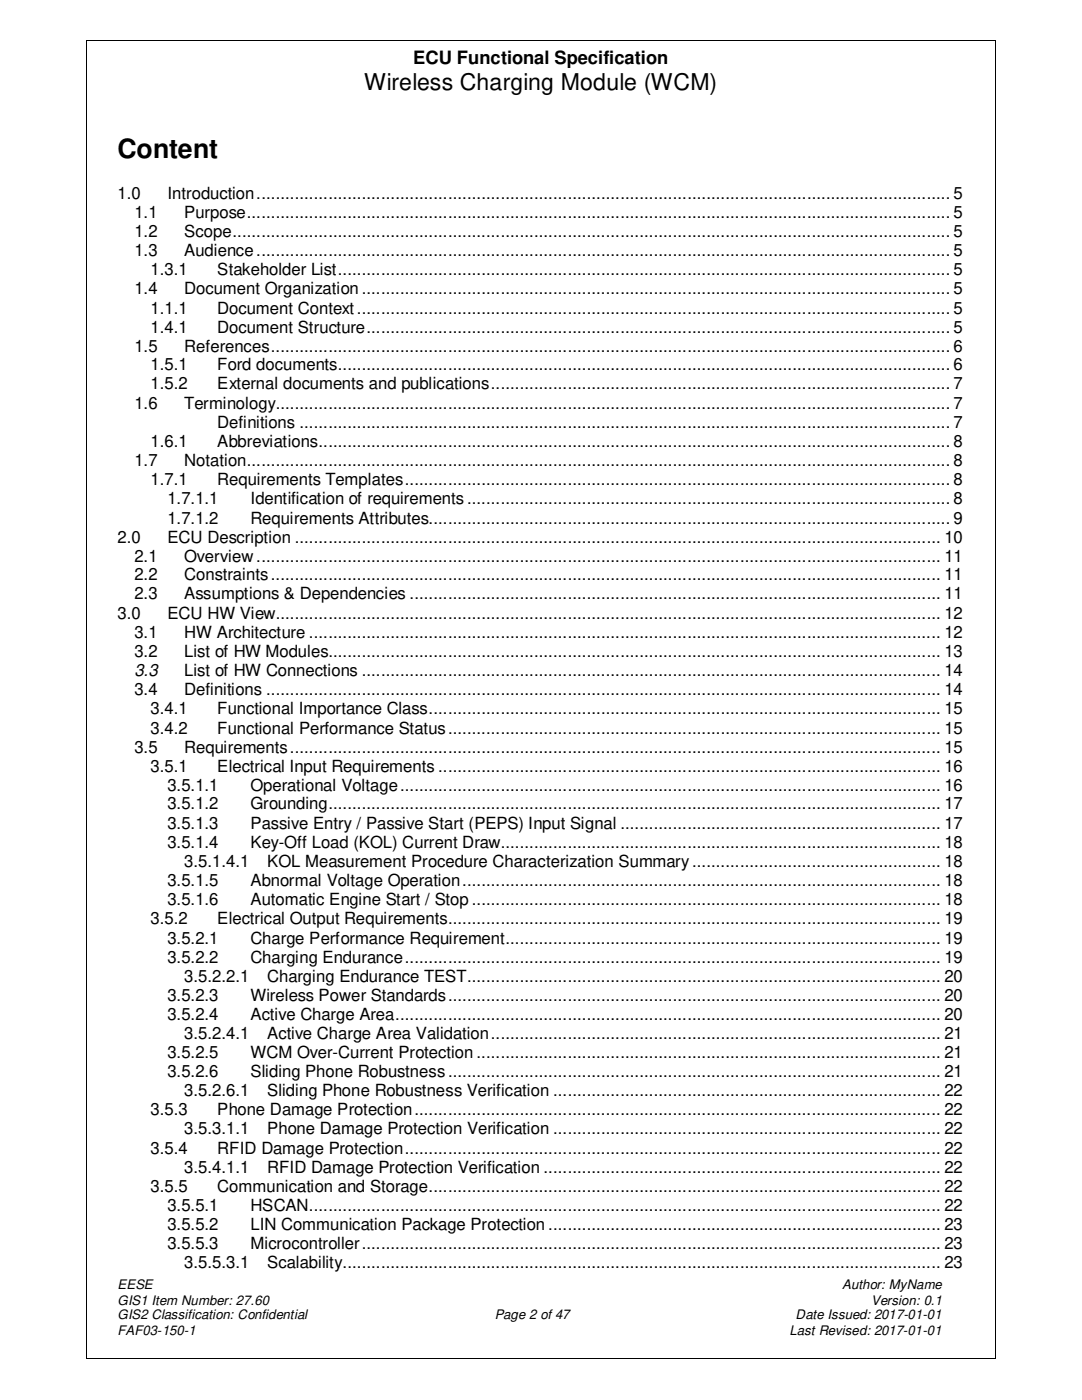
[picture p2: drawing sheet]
<svg xmlns="http://www.w3.org/2000/svg" width="216mm" height="279mm" viewBox="0 0 216 279" stroke-linecap="round" stroke-linejoin="round" font-family="sans-serif">
<defs><g id="words">
<text font-size="5.3" x="23.5" y="31.6">Content</text>
<text font-size="4.6" x="72.6" y="18">Wireless Charging Module (WCM)</text>
<text font-size="3.7" x="82.5" y="12.9">ECU Functional Specification</text>
<g font-size="3.3">
<text x="23.5" y="39.6">1.0</text>
<text x="33.4" y="39.6">Introduction ................................................................................................................................................. 5</text>
<text x="26.8" y="43.4">1.1</text>
<text x="26.8" y="47.2">1.2</text>
<text x="36.7" y="43.4">Purpose ................................................................................................................................................... 5</text>
<text x="36.7" y="47.2">Scope ...................................................................................................................................................... 5</text>
<text x="26.8" y="51.1">1.3</text>
<text x="36.7" y="51.1">Audience ................................................................................................................................................. 5</text>
<text x="26.8" y="58.7">1.4</text>
<text x="30.1" y="54.9">1.3.1</text>
<text x="36.7" y="58.7">Document Organization ........................................................................................................................... 5</text>
<text x="43.3" y="54.9">Stakeholder List ................................................................................................................................ 5</text>
<text x="30.1" y="62.6">1.1.1</text>
<text x="43.3" y="62.6">Document Context ............................................................................................................................ 5</text>
<text x="26.8" y="70.2">1.5</text>
<text x="30.1" y="66.4">1.4.1</text>
<text x="36.7" y="70.2">References .............................................................................................................................................. 6</text>
<text x="43.3" y="66.4">Document Structure .......................................................................................................................... 5</text>
<text x="30.1" y="73.9">1.5.1</text>
<text x="30.1" y="77.7">1.5.2</text>
<text x="43.3" y="73.9">Ford documents ................................................................................................................................ 6</text>
<text x="43.3" y="77.7">External documents and publications ................................................................................................ 7</text>
<text x="26.8" y="81.5">1.6</text>
<text x="36.7" y="81.5">Terminology............................................................................................................................................. 7</text>
<text x="30.1" y="89.2">1.6.1</text>
<text x="43.3" y="85.3">Definitions ........................................................................................................................................ 7</text>
<text x="43.3" y="89.2">Abbreviations .................................................................................................................................... 8</text>
<text x="26.8" y="93">1.7</text>
<text x="36.7" y="93">Notation ................................................................................................................................................... 8</text>
<text x="30.1" y="96.9">1.7.1</text>
<text x="33.4" y="100.7">1.7.1.1</text>
<text x="43.3" y="96.9">Requirements Templates .................................................................................................................. 8</text>
<text x="50" y="100.7">Identification of requirements ..................................................................................................... 8</text>
<text x="33.4" y="104.5">1.7.1.2</text>
<text x="50" y="104.5">Requirements Attributes............................................................................................................. 9</text>
<text x="23.5" y="108.3">2.0</text>
<text x="26.8" y="112.1">2.1</text>
<text x="33.4" y="108.3">ECU Description ....................................................................................................................................... 10</text>
<text x="36.7" y="112.1">Overview ............................................................................................................................................... 11</text>
<text x="26.8" y="115.8">2.2</text>
<text x="26.8" y="119.6">2.3</text>
<text x="36.7" y="115.8">Constraints ............................................................................................................................................ 11</text>
<text x="36.7" y="119.6">Assumptions &amp; Dependencies ............................................................................................................... 11</text>
<text x="23.5" y="123.4">3.0</text>
<text x="33.4" y="123.4">ECU HW View........................................................................................................................................... 12</text>
<text x="26.8" y="127.3">3.1</text>
<text x="26.8" y="131.1">3.2</text>
<text x="36.7" y="127.3">HW Architecture .................................................................................................................................... 12</text>
<text x="36.7" y="131.1">List of HW Modules................................................................................................................................ 13</text>
<text x="26.8" y="135">3.3</text>
<text x="36.7" y="135">List of HW Connections ......................................................................................................................... 14</text>
<text x="26.8" y="138.8">3.4</text>
<text x="30.1" y="142.6">3.4.1</text>
<text x="36.7" y="138.8">Definitions ............................................................................................................................................. 14</text>
<text x="43.3" y="142.6">Functional Importance Class ........................................................................................................... 15</text>
<text x="30.1" y="146.4">3.4.2</text>
<text x="43.3" y="146.4">Functional Performance Status ....................................................................................................... 15</text>
<text x="26.8" y="150.2">3.5</text>
<text x="30.1" y="154">3.5.1</text>
<text x="36.7" y="150.2">Requirements ........................................................................................................................................ 15</text>
<text x="43.3" y="154">Electrical Input Requirements ......................................................................................................... 16</text>
<text x="33.4" y="157.8">3.5.1.1</text>
<text x="33.4" y="161.5">3.5.1.2</text>
<text x="50" y="157.8">Operational Voltage ................................................................................................................. 16</text>
<text x="50" y="161.5">Grounding................................................................................................................................ 17</text>
<text x="33.4" y="165.4">3.5.1.3</text>
<text x="50" y="165.4">Passive Entry / Passive Start (PEPS) Input Signal ................................................................... 17</text>
<text x="33.4" y="169.2">3.5.1.4</text>
<text x="36.7" y="173.1">3.5.1.4.1</text>
<text x="50" y="169.2">Key-Off Load (KOL) Current Draw............................................................................................ 18</text>
<text x="53.3" y="173.1">KOL Measurement Procedure Characterization Summary.................................................... 18</text>
<text x="33.4" y="176.9">3.5.1.5</text>
<text x="50" y="176.9">Abnormal Voltage Operation .................................................................................................... 18</text>
<text x="30.1" y="184.5">3.5.2</text>
<text x="33.4" y="180.7">3.5.1.6</text>
<text x="43.3" y="184.5">Electrical Output Requirements ....................................................................................................... 19</text>
<text x="50" y="180.7">Automatic Engine Start / Stop .................................................................................................. 18</text>
<text x="33.4" y="188.3">3.5.2.1</text>
<text x="50" y="188.3">Charge Performance Requirement ........................................................................................... 19</text>
<text x="33.4" y="192.1">3.5.2.2</text>
<text x="36.7" y="195.9">3.5.2.2.1</text>
<text x="50" y="192.1">Charging Endurance ................................................................................................................ 19</text>
<text x="53.3" y="195.9">Charging Endurance TEST ................................................................................................... 20</text>
<text x="33.4" y="199.7">3.5.2.3</text>
<text x="33.4" y="203.5">3.5.2.4</text>
<text x="50" y="199.7">Wireless Power Standards ....................................................................................................... 20</text>
<text x="50" y="203.5">Active Charge Area .................................................................................................................. 20</text>
<text x="36.7" y="207.3">3.5.2.4.1</text>
<text x="53.3" y="207.3">Active Charge Area Validation .............................................................................................. 21</text>
<text x="33.4" y="211.2">3.5.2.5</text>
<text x="33.4" y="215">3.5.2.6</text>
<text x="50" y="211.2">WCM Over-Current Protection ................................................................................................. 21</text>
<text x="50" y="215">Sliding Phone Robustness ....................................................................................................... 21</text>
<text x="36.7" y="218.8">3.5.2.6.1</text>
<text x="53.3" y="218.8">Sliding Phone Robustness Verification ................................................................................. 22</text>
<text x="30.1" y="222.6">3.5.3</text>
<text x="36.7" y="226.4">3.5.3.1.1</text>
<text x="43.3" y="222.6">Phone Damage Protection .............................................................................................................. 22</text>
<text x="53.3" y="226.4">Phone Damage Protection Verification ................................................................................. 22</text>
<text x="30.1" y="230.2">3.5.4</text>
<text x="43.3" y="230.2">RFID Damage Protection ................................................................................................................ 22</text>
<text x="30.1" y="237.9">3.5.5</text>
<text x="36.7" y="234.1">3.5.4.1.1</text>
<text x="43.3" y="237.9">Communication and Storage ........................................................................................................... 22</text>
<text x="53.3" y="234.1">RFID Damage Protection Verification ................................................................................... 22</text>
<text x="33.4" y="241.7">3.5.5.1</text>
<text x="33.4" y="245.4">3.5.5.2</text>
<text x="50" y="241.7">HSCAN .................................................................................................................................... 22</text>
<text x="50" y="245.4">LIN Communication Package Protection .................................................................................. 23</text>
<text x="33.4" y="249.3">3.5.5.3</text>
<text x="50" y="249.3">Microcontroller ......................................................................................................................... 23</text>
<text x="36.7" y="253.1">3.5.5.3.1</text>
<text x="53.3" y="253.1">Scalability ............................................................................................................................. 23</text>
</g>
<g font-size="2.6">
<text x="23.5" y="257.2">EESE</text>
<text x="168.1" y="257.2">Author: MyName</text>
<text x="23.5" y="260.3">GIS1 Item Number: 27.60</text>
<text x="23.5" y="263.3">GIS2 Classification: Confidential</text>
<text x="98.7" y="263.3">Page 2 of 47</text>
<text x="158.8" y="263.3">Date Issued: 2017-01-01</text>
<text x="173.8" y="260.3">Version: 0.1</text>
<text x="23.5" y="266.4">FAF03-150-1</text>
<text x="157.6" y="266.4">Last Revised: 2017-01-01</text>
</g>
</g></defs>
<path d="M17.1 8h.2v.2h-.2zM198.5 8h.1v.2h-.1zM17.1 271h.2v.2h-.2zM198.5 271h.1v.2h-.1z" fill="#000"/>
<path d="M17.2 8.2v262.8M17.3 8.1h181.2M198.5 8.2v262.8M17.3 271.1h181.2" fill="none" stroke="#000" stroke-width=".2"/>
<use href="#words"/>
</svg>
